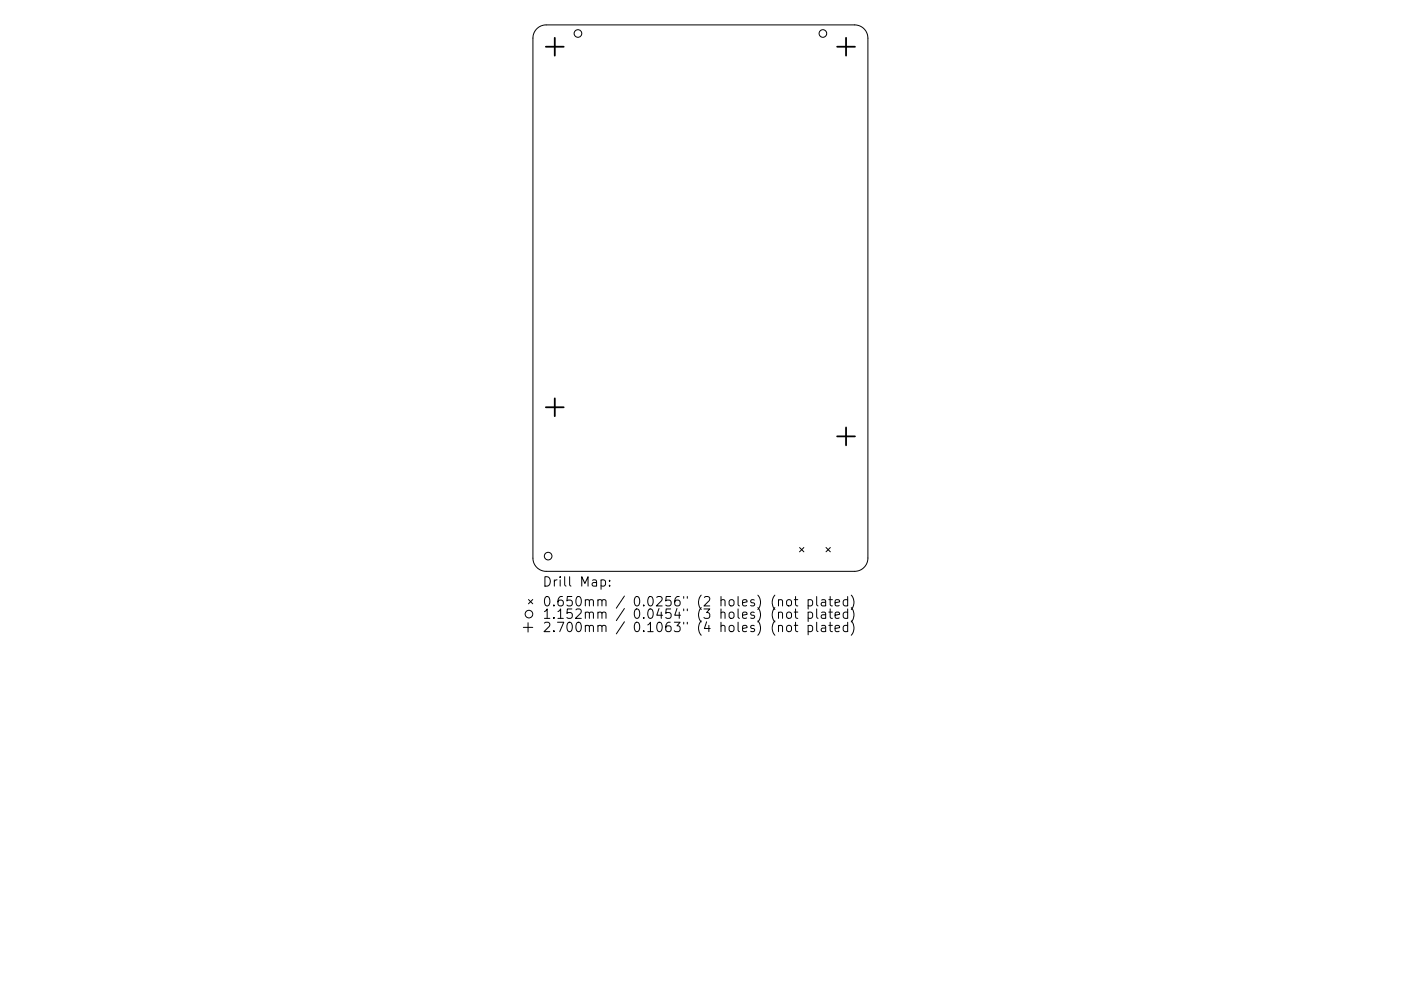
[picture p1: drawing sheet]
<svg xmlns="http://www.w3.org/2000/svg" width="297mm" height="210mm" viewBox="0 0 297 210" stroke-linecap="round" stroke-linejoin="round" font-family="sans-serif">
<defs><g id="words">
<g font-size="2.8">
<text x="115" y="124.5">Drill Map:</text>
<text x="115" y="128.7">0.650mm / 0.0256&quot; (2 holes) (not plated)</text>
<text x="115" y="131.3">1.152mm / 0.0454&quot; (3 holes) (not plated)</text>
<text x="115" y="134.1">2.700mm / 0.1063&quot; (4 holes) (not plated)</text>
</g>
</g></defs>
<g fill="none" stroke="#000" stroke-width=".21">
<path d="M113.8 6.1a2.81 2.81 0 0 1 2-.8h65.4a2.81 2.81 0 0 1 2.8 2.8v110.3a2.81 2.81 0 0 1-2.8 2.8h-65.4a2.81 2.81 0 0 1-2.8-2.8v-110.3a2.81 2.81 0 0 1 .8-2zM169.5 116.2l.9 .9M170.4 116.2l-.9 .9M175.1 116.2l.9 .9M176 116.2l-.9 .9M111 133.1h2M112 132.1v2M112 127.2l1 .9M113 127.2l-1 .9M127.4 123.1l.6-.1 .4 .4v.6l-.2 .3h-.8M129.2 124.2v.2M129.2 123.1v.2"/>
<path d="M165.1 127.4l.2-.2 .5 .1 .1 1.3M165.1 130.1a.5 .5 0 0 1 .8 0v1.1M165.1 132.9a.5 .5 0 0 1 .8 .1v1M166.9 130.1a.54 .54 0 0 1 .5-.2 .54 .54 0 0 1 .4 .3v.6a.54 .54 0 0 1-.5 .4 .54 .54 0 0 1-.5-.4zM166.9 132.9a.54 .54 0 0 1 .5-.2 .54 .54 0 0 1 .4 .4v.5a.54 .54 0 0 1-.5 .4 .54 .54 0 0 1-.5-.4zM167 127.3l.2-.1a.54 .54 0 0 1 .6 .4v.6a.54 .54 0 0 1-.5 .4 .54 .54 0 0 1-.5-.4v-.6zM168.4 127.2h.8M168.4 129.9h.8M168.4 132.7h.8M168.7 126.6v1.7l.1 .2 .4 .1M168.7 129.2v1.7l.1 .2 .4 .1M168.7 132v1.7l.1 .2 .4 .1"/>
<path d="M171.3 127.3l.6-.1 .4 .4v.6l-.2 .3h-.8M171.3 130l.6-.1 .4 .3v.6l-.2 .3h-.8M171.3 132.8l.6-.1 .4 .4v.5l-.2 .3h-.8M171.3 127.2v2M171.3 129.9v2M171.3 132.7v2M173.2 126.6v1.7l.2 .3M173.2 129.2v1.7l.2 .3M173.2 132v1.7l.2 .3M174.2 127.3h.8l.1 1.3M174.2 130h.8l.1 1.2M174.2 132.8h.8l.1 1.2"/>
<path d="M175.1 127.7l-.7 .1a.39 .39 0 0 0-.3 .4 .39 .39 0 0 0 .3 .4l.7-.1M175.1 130.3l-.7 .1a.39 .39 0 0 0-.3 .4 .39 .39 0 0 0 .3 .4l.7-.1M175.1 133.2l-.7 .1a.39 .39 0 0 0-.3 .3 .39 .39 0 0 0 .3 .4l.7-.1M175.7 127.2h.8M175.7 129.9h.8M175.7 132.7h.8M176 126.6v1.7l.1 .2 .4 .1M176 129.2v1.7l.1 .2 .4 .1M176 132v1.7l.1 .2 .4 .1M177.1 127.9l.9-.2-.1-.4-.6-.1-.2 .3 .1 1h.7M177.1 130.5l.9-.2-.1-.3-.6-.1-.2 .2 .1 1h.7M177.1 133.3l.9-.1-.1-.4-.6-.1-.2 .3 .1 .9h.7"/>
<path d="M179.7 127.3l-.5-.1-.4 .4v.6l.2 .3h.7M179.7 130l-.5-.1-.4 .3v.6l.2 .3h.7M179.7 132.8l-.5-.1-.4 .4v.5l.2 .3h.7M179.7 126.6v2M179.7 129.2v2M179.7 132v2M180.5 126.3a2.29 2.29 0 0 1 0 3M180.5 128.9a2.29 2.29 0 0 1 0 3.1M180.5 131.7a2.29 2.29 0 0 1 0 3.1"/>
<circle cx="122.5" cy="7.1" r=".81"/>
<circle cx="174.5" cy="7.1" r=".81"/>
<circle cx="116.2" cy="118" r=".81"/>
<circle cx="112.1" cy="130.3" r=".81"/>
</g>
<path d="M115.7 9.9h3.8M117.6 8v3.8M177.5 9.9h3.8M179.4 8v3.8M115.7 86.4h3.8M117.6 84.5v3.8M177.5 92.6h3.8M179.4 90.7v3.8" fill="none" stroke="#000" stroke-width=".38"/>
<use href="#words"/>
</svg>
